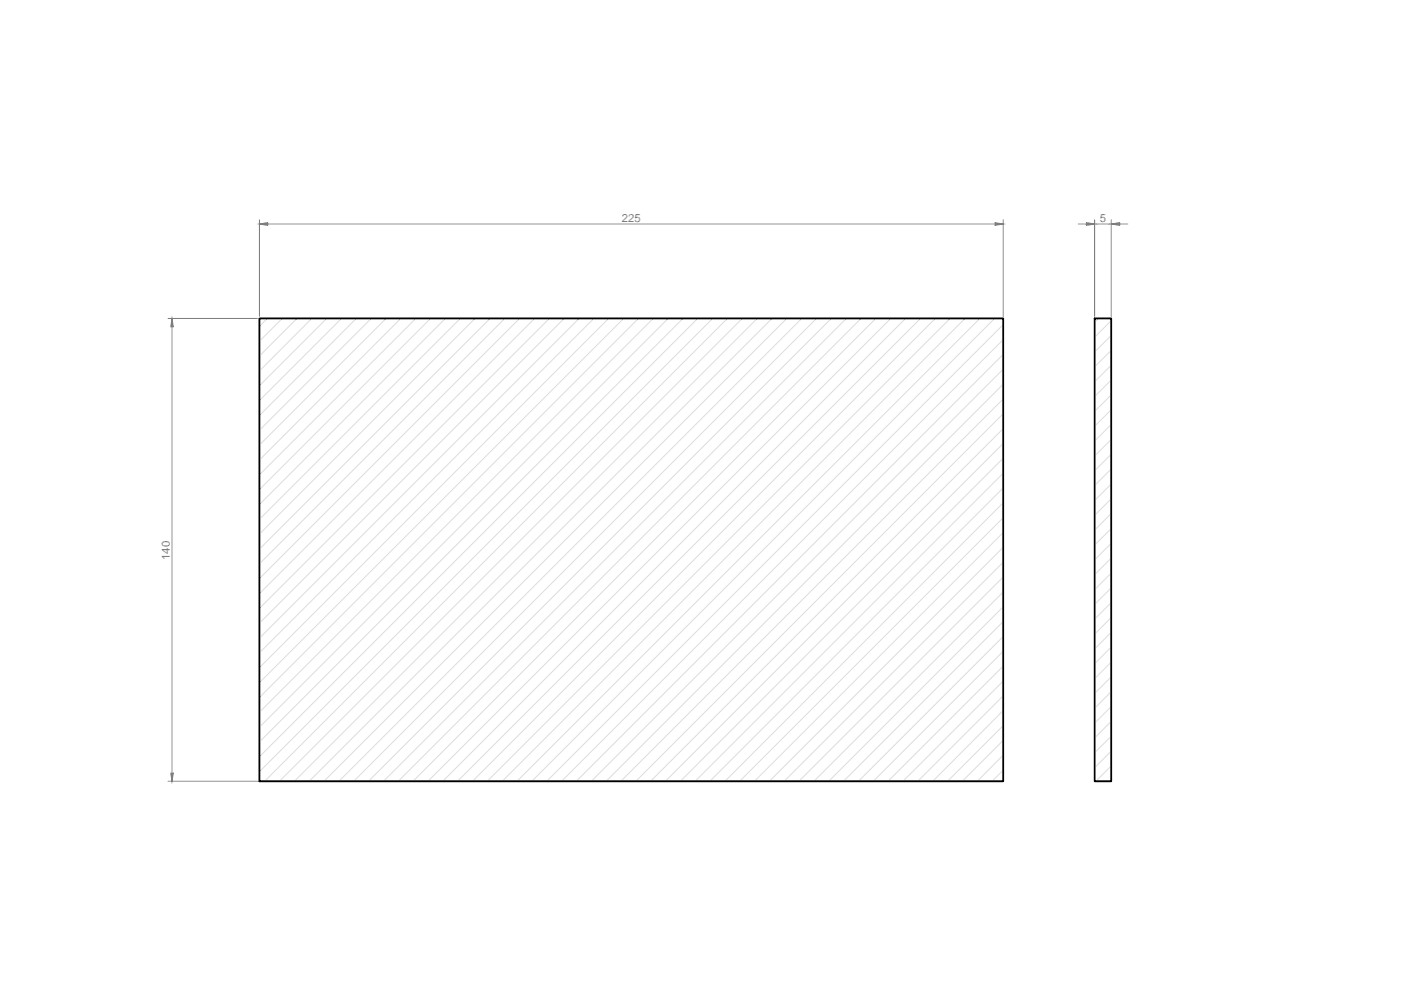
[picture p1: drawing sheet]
<svg xmlns="http://www.w3.org/2000/svg" width="297mm" height="210mm" viewBox="0 0 297 210" stroke-linecap="round" stroke-linejoin="round" font-family="sans-serif">
<defs><g id="words">
<g font-size="2.4" fill="#808080">
<text x="131.8" y="47">225</text>
<text x="233.2" y="47">5</text>
<text x="36" y="118.7" transform="rotate(-90 36 118.7)">140</text>
</g>
</g></defs>
<!-- layer: 0 -->
<g fill="none" stroke="#dcdcdc" stroke-width=".21">
<path d="M56.7 67.5l-1.7 1.7M59.8 67.5l-4.8 4.8M63 67.5l-8 8M66.1 67.5l-11.1 11.2M69.3 67.5l-14.3 14.3M72.4 67.5l-17.4 17.4M75.5 67.5l-20.5 20.6M78.7 67.5l-23.7 23.7M81.8 67.5l-26.8 26.9M85 67.5l-30 30M88.2 67.5l-33.2 33.2M91.3 67.5l-36.3 36.3"/>
<path d="M94.4 67.5l-39.4 39.5M97.6 67.5l-42.6 42.6M100.7 67.5l-45.7 45.7M103.9 67.5l-48.9 48.9M107 67.5l-52 52M110.2 67.5l-55.2 55.2M113.3 67.5l-58.3 58.4M116.5 67.5l-61.5 61.5M119.6 67.5l-64.6 64.6M122.8 67.5l-67.8 67.8M125.9 67.5l-70.9 70.9M129 67.5l-74 74.1"/>
<path d="M132.2 67.5l-77.2 77.2M135.4 67.5l-80.4 80.4M138.5 67.5l-83.5 83.5M141.7 67.5l-86.7 86.7M144.8 67.5l-89.8 89.8M147.9 67.5l-92.9 92.9M151.1 67.5l-96.1 96.1M154.2 67.5l-98.1 98.2M157.4 67.5l-98.2 98.2M160.5 67.5l-98.1 98.2M163.7 67.5l-98.2 98.2M166.8 67.5l-98.1 98.2"/>
<path d="M170 67.5l-98.1 98.2M173.1 67.5l-98.1 98.2M176.2 67.5l-98.1 98.2M179.4 67.5l-98.1 98.2M182.6 67.5l-98.2 98.2M185.7 67.5l-98.1 98.2M188.9 67.5l-98.2 98.2M192 67.5l-98.1 98.2M195.2 67.5l-98.2 98.2M198.3 67.5l-98.1 98.2M201.4 67.5l-98.1 98.2M204.6 67.5l-98.1 98.2"/>
<path d="M207.7 67.5l-98.1 98.2M210.9 67.5l-98.2 98.2M212.7 68.8l-96.8 96.9M212.7 72l-93.6 93.7M212.7 75.1l-90.5 90.6M212.7 78.3l-87.3 87.4M232.9 67.5l-.8 .8M235.6 68l-3.5 3.5M235.6 71.1l-3.5 3.5M235.6 74.3l-3.5 3.5M235.6 77.4l-3.5 3.5M212.7 81.4l-84.2 84.3"/>
<path d="M212.7 84.6l-81.1 81.1M212.7 87.7l-77.9 78M212.7 90.9l-74.8 74.8M212.7 94l-71.6 71.7M212.7 97.2l-68.5 68.5M235.6 80.6l-3.5 3.5M235.6 83.7l-3.5 3.5M235.6 86.9l-3.5 3.5M235.6 90l-3.5 3.5M235.6 93.2l-3.5 3.5M235.6 96.3l-3.5 3.5M235.6 99.4l-3.5 3.6"/>
<path d="M212.7 100.3l-65.3 65.4M212.7 103.5l-62.2 62.2M212.7 106.6l-59 59.1M212.7 109.8l-55.9 55.9M212.7 112.9l-52.8 52.8M212.7 116l-49.6 49.7M212.7 119.2l-46.4 46.5M235.6 102.6l-3.5 3.5M235.6 105.7l-3.5 3.6M235.6 108.9l-3.5 3.5M235.6 112.1l-3.5 3.5M235.6 115.2l-3.5 3.5"/>
<path d="M235.6 118.3l-3.5 3.5M212.7 122.3l-43.3 43.4M212.7 125.5l-40.1 40.2M212.7 128.7l-37 37M212.7 131.8l-33.9 33.9M212.7 135l-30.7 30.7M212.7 138.1l-27.6 27.6M235.6 121.5l-3.5 3.5M235.6 124.6l-3.5 3.5M235.6 127.8l-3.5 3.5M235.6 130.9l-3.5 3.6M235.6 134.1l-3.5 3.5"/>
<path d="M235.6 137.2l-3.5 3.5M212.7 141.2l-24.4 24.5M212.7 144.4l-21.3 21.3M212.7 147.5l-18.1 18.2M212.7 150.7l-14.9 15M212.7 153.8l-11.8 11.9M212.7 157l-8.7 8.7M235.6 140.4l-3.5 3.5M235.6 143.5l-3.5 3.5M235.6 146.6l-3.5 3.6M235.6 149.8l-3.5 3.5M235.6 153l-3.5 3.5"/>
<path d="M235.6 156.1l-3.5 3.5M235.6 159.3l-3.5 3.5M212.7 160.1l-5.5 5.6M212.7 163.3l-2.4 2.4M235.6 162.4l-3.3 3.3M235.6 165.6l-.1 .1"/>
</g>
<path d="M55 67.5h157.7v98.2h-157.7zM232.1 67.5h3.5v98.2h-3.5z" fill="none" stroke="#000" stroke-width=".38"/>
<path d="M55 46.6v20.5M56.7 47.5h154.3M212.7 46.6v20.5M228.6 47.5h1.7M232.1 47.5h3.5M232.1 46.6v20.5M235.6 46.6v20.5M237.4 47.5h1.7M35.6 67.5h19M36.5 69.3v94.6M35.6 165.7h19" fill="none" stroke="#808080" stroke-width=".21"/>
<g fill="#808080" stroke="#808080" stroke-width=".21">
<path d="M55 47.5l1.7-.3v.6z"/>
<path d="M211 47.2l1.7 .3-1.7 .3z"/>
<path d="M36.5 67.5l.3 1.8h-.6z"/>
<path d="M36.2 163.9h.6l-.3 1.8z"/>
<path d="M230.3 47.2l1.8 .3-1.8 .3z"/>
<path d="M235.6 47.5l1.8-.3v.6z"/>
</g>
<use href="#words"/>
</svg>
